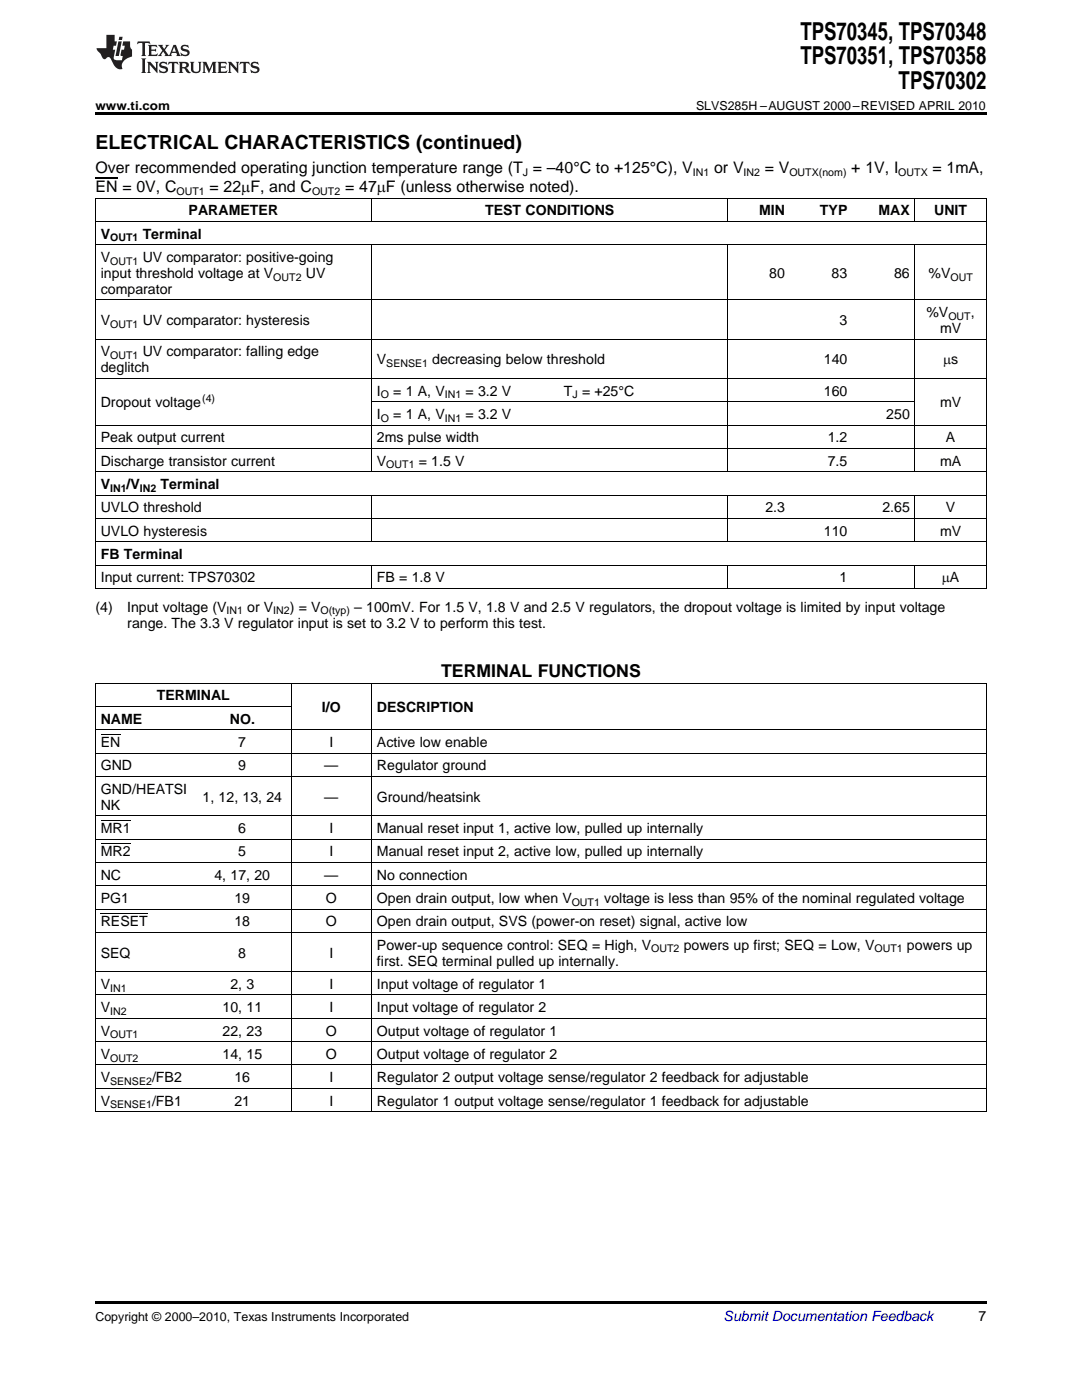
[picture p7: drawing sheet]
<svg xmlns="http://www.w3.org/2000/svg" width="216mm" height="279mm" viewBox="0 0 216 279" stroke-linecap="round" stroke-linejoin="round" font-family="sans-serif">
<defs><g id="words">
<g font-size="4.9">
<text x="159.7" y="7.9">TPS70345, TPS70348</text>
<text x="159.7" y="12.8">TPS70351, TPS70358</text>
<text x="179.3" y="17.8">TPS70302</text>
</g>
<text font-size="3.9" x="19" y="29.7">ELECTRICAL CHARACTERISTICS (continued)</text>
<text font-size="3.5" x="88" y="135.1">TERMINAL FUNCTIONS</text>
<g font-size="3.2">
<text x="19" y="34.4">Over recommended operating junction temperature range (T = –40°C to +125°C), V</text>
<text x="142.5" y="34.4">or V</text>
<text x="152.6" y="34.4">= V</text>
<text x="169.9" y="34.4">+ 1V, I</text>
<text x="186.1" y="34.4">= 1mA,</text>
<text x="19" y="38.3">EN = 0V, C</text>
<text x="41.8" y="38.3">= 22mF, and C</text>
<text x="68.9" y="38.3">= 47mF (unless otherwise noted).</text>
</g>
<g font-size="2.8">
<text x="20.1" y="47.6">V</text>
<text x="28.5" y="47.6">Terminal</text>
<text x="37.6" y="43">PARAMETER</text>
<text x="96.8" y="43">TEST CONDITIONS</text>
<text x="151.5" y="43">MIN</text>
<text x="163.6" y="43">TYP</text>
<text x="175.3" y="43">MAX</text>
<text x="186.4" y="43">UNIT</text>
<text x="20.1" y="52.3">V</text>
<text x="28.5" y="52.3">UV comparator: positive-going</text>
<text x="20.1" y="55.5">input threshold voltage at V</text>
<text x="20.1" y="58.6">comparator</text>
<text x="61" y="55.5">UV</text>
<text x="153.5" y="55.5">80</text>
<text x="165.9" y="55.5">83</text>
<text x="178.4" y="55.5">86</text>
<text x="185.3" y="55.5">%V</text>
<text x="20.1" y="64.9">V</text>
<text x="28.5" y="64.9">UV comparator: hysteresis</text>
<text x="167.5" y="64.9">3</text>
<text x="184.9" y="63.3">%V</text>
<text x="193.7" y="63.3">,</text>
<text x="20.1" y="71.1">V</text>
<text x="28.5" y="71.1">UV comparator: falling edge</text>
<text x="187.6" y="66.5">mV</text>
<text x="20.1" y="74.3">deglitch</text>
<text x="75.2" y="72.7">V</text>
<text x="86.3" y="72.7">decreasing below threshold</text>
<text x="164.4" y="72.7">140</text>
<text x="188.2" y="72.7">ms</text>
<text x="20.1" y="81.3">Dropout voltage</text>
<text x="75.2" y="79">I</text>
<text x="75.2" y="83.6">I</text>
<text x="78.5" y="79">= 1 A, V</text>
<text x="78.5" y="83.6">= 1 A, V</text>
<text x="92.9" y="79">= 3.2 V</text>
<text x="92.9" y="83.6">= 3.2 V</text>
<text x="112.5" y="79">T = +25°C</text>
<text x="164.4" y="79">160</text>
<text x="176.8" y="83.6">250</text>
<text x="187.6" y="81.3">mV</text>
<text x="20.1" y="88.3">Peak output current</text>
<text x="75.2" y="88.3">2ms pulse width</text>
<text x="165.2" y="88.3">1.2</text>
<text x="188.7" y="88.3">A</text>
<text x="20.1" y="92.9">Discharge transistor current</text>
<text x="75.2" y="92.9">V</text>
<text x="83.6" y="92.9">= 1.5 V</text>
<text x="165.2" y="92.9">7.5</text>
<text x="187.6" y="92.9">mA</text>
<text x="20.1" y="97.6">V</text>
<text x="25.3" y="97.6">/V</text>
<text x="32" y="97.6">Terminal</text>
<text x="20.1" y="102.2">UVLO threshold</text>
<text x="20.1" y="106.9">UVLO hysteresis</text>
<text x="152.7" y="102.2">2.3</text>
<text x="164.4" y="106.9">110</text>
<text x="176.1" y="102.2">2.65</text>
<text x="187.6" y="106.9">mV</text>
<text x="188.7" y="102.2">V</text>
<text x="20.1" y="111.5">FB Terminal</text>
<text x="20.1" y="116.2">Input current: TPS70302</text>
<text x="75.2" y="116.2">FB = 1.8 V</text>
<text x="167.5" y="116.2">1</text>
<text x="187.9" y="116.2">mA</text>
<text x="19" y="122.1">(4)</text>
<text x="25.4" y="122.1">Input voltage (V</text>
<text x="25.4" y="125.2">range. The 3.3 V regulator input is set to 3.2 V to perform this test.</text>
<text x="49.3" y="122.1">or V</text>
<text x="57.8" y="122.1">) = V</text>
<text x="70.7" y="122.1">– 100mV. For 1.5 V, 1.8 V and 2.5 V regulators, the dropout voltage is limited by input voltage</text>
<text x="31.3" y="139.8">TERMINAL</text>
<text x="64.2" y="142.1">I/O</text>
<text x="75.2" y="142.1">DESCRIPTION</text>
<text x="20.1" y="144.4">NAME</text>
<text x="20.1" y="149.1">EN</text>
<text x="45.9" y="144.4">NO.</text>
<text x="47.6" y="149.1">7</text>
<text x="65.7" y="149.1">I</text>
<text x="75.2" y="149.1">Active low enable</text>
<text x="20.1" y="153.7">GND</text>
<text x="47.6" y="153.7">9</text>
<text x="64.7" y="153.7">—</text>
<text x="75.2" y="153.7">Regulator ground</text>
<text x="20.1" y="158.4">GND/HEATSI</text>
<text x="20.1" y="161.6">NK</text>
<text x="40.4" y="160">1, 12, 13, 24</text>
<text x="64.7" y="160">—</text>
<text x="75.2" y="160">Ground/heatsink</text>
<text x="20.1" y="166.2">MR1</text>
<text x="47.6" y="166.2">6</text>
<text x="65.7" y="166.2">I</text>
<text x="75.2" y="166.2">Manual reset input 1, active low, pulled up internally</text>
<text x="20.1" y="170.9">MR2</text>
<text x="47.6" y="170.9">5</text>
<text x="65.7" y="170.9">I</text>
<text x="75.2" y="170.9">Manual reset input 2, active low, pulled up internally</text>
<text x="20.1" y="175.5">NC</text>
<text x="42.8" y="175.5">4, 17, 20</text>
<text x="64.7" y="175.5">—</text>
<text x="75.2" y="175.5">No connection</text>
<text x="20.1" y="180.2">PG1</text>
<text x="20.1" y="184.9">RESET</text>
<text x="46.8" y="180.2">19</text>
<text x="46.8" y="184.9">18</text>
<text x="65" y="180.2">O</text>
<text x="65" y="184.9">O</text>
<text x="75.2" y="180.2">Open drain output, low when V</text>
<text x="75.2" y="184.9">Open drain output, SVS (power-on reset) signal, active low</text>
<text x="120.6" y="180.2">voltage is less than 95% of the nominal regulated voltage</text>
<text x="20.1" y="191.1">SEQ</text>
<text x="47.6" y="191.1">8</text>
<text x="65.7" y="191.1">I</text>
<text x="75.2" y="189.5">Power-up sequence control: SEQ = High, V</text>
<text x="136.4" y="189.5">powers up first; SEQ = Low, V</text>
<text x="181" y="189.5">powers up</text>
<text x="20.1" y="197.3">V</text>
<text x="46" y="197.3">2, 3</text>
<text x="65.7" y="197.3">I</text>
<text x="75.2" y="192.7">first. SEQ terminal pulled up internally.</text>
<text x="75.2" y="197.3">Input voltage of regulator 1</text>
<text x="20.1" y="202">V</text>
<text x="44.4" y="202">10, 11</text>
<text x="65.7" y="202">I</text>
<text x="75.2" y="202">Input voltage of regulator 2</text>
<text x="20.1" y="206.7">V</text>
<text x="44.4" y="206.7">22, 23</text>
<text x="65" y="206.7">O</text>
<text x="75.2" y="206.7">Output voltage of regulator 1</text>
<text x="20.1" y="211.3">V</text>
<text x="20.1" y="216">V</text>
<text x="30.3" y="216">/FB2</text>
<text x="44.4" y="211.3">14, 15</text>
<text x="46.8" y="216">16</text>
<text x="65" y="211.3">O</text>
<text x="65.7" y="216">I</text>
<text x="75.2" y="211.3">Output voltage of regulator 2</text>
<text x="75.2" y="216">Regulator 2 output voltage sense/regulator 2 feedback for adjustable</text>
<text x="20.1" y="220.6">V</text>
<text x="30.3" y="220.6">/FB1</text>
<text x="46.8" y="220.6">21</text>
<text x="65.7" y="220.6">I</text>
<text x="75.2" y="220.6">Regulator 1 output voltage sense/regulator 1 feedback for adjustable</text>
<text x="195.3" y="263.6">7</text>
</g>
<text font-size="2.8" fill="#0000c8" x="144.4" y="263.6">Submit Documentation Feedback</text>
<g font-size="2.5">
<text x="19" y="21.9">www.ti.com</text>
<text x="138.9" y="21.9">SLVS285H –AUGUST 2000–REVISED APRIL 2010</text>
<text x="19" y="263.6">Copyright © 2000–2010, Texas Instruments Incorporated</text>
</g>
<g font-size="2.1">
<text x="104.3" y="35.1">J</text>
<text x="138.3" y="35.1">IN1</text>
<text x="148.4" y="35.1">IN2</text>
<text x="157.5" y="35.1">OUTX(nom)</text>
<text x="179.2" y="35.1">OUTX</text>
<text x="35.2" y="38.9">OUT1</text>
<text x="62.3" y="38.9">OUT2</text>
<text x="22" y="48.2">OUT1</text>
<text x="22" y="52.8">OUT1</text>
<text x="54.5" y="56">OUT2</text>
<text x="189.7" y="56">OUT</text>
<text x="22" y="65.4">OUT1</text>
<text x="189.2" y="63.9">OUT</text>
<text x="22" y="71.7">OUT1</text>
<text x="77.1" y="73.3">SENSE1</text>
<text x="40.3" y="80.2">(4)</text>
<text x="76" y="79.5">O</text>
<text x="88.8" y="79.5">IN1</text>
<text x="114.2" y="79.5">J</text>
<text x="76" y="84.2">O</text>
<text x="88.8" y="84.2">IN1</text>
<text x="77.1" y="93.5">OUT1</text>
<text x="22" y="98.1">IN1</text>
<text x="27.9" y="98.1">IN2</text>
<text x="45.2" y="122.6">IN1</text>
<text x="54.5" y="122.6">IN2</text>
<text x="64" y="122.6">O(typ)</text>
<text x="114.1" y="180.8">OUT1</text>
<text x="129.9" y="190.1">OUT2</text>
<text x="174.5" y="190.1">OUT1</text>
<text x="22" y="197.9">IN1</text>
<text x="22" y="202.6">IN2</text>
<text x="22" y="207.2">OUT1</text>
<text x="22" y="211.9">OUT2</text>
<text x="22" y="216.5">SENSE2</text>
<text x="22" y="221.2">SENSE1</text>
</g>
</g></defs>
<g fill="#231f20">
<path d="M27.5 8.3l-.1 .5 .4-.2h.6v.1v2.1l-.2 .4h1l-.3-.4v-2.1l.1-.1h.5l.5 .2-.2-.5zM29.5 9l.2 .3v1.5l-.2 .4h1.8l.2-.6a1.04 1.04 0 0 1-1.3 .2v-.7h.6l.3 .2v-.6l-.3 .2h-.6v-.6l.8-.1 .4 .3-.2-.5zM31.5 9l.9 1.1-.9 1.1h.8l-.2-.2 .5-.7 .4 .7-.2 .2h1.5l-.1-.2 .1-.4h.9l.1 .4-.2 .2h1l-.3-.3-.7-1.9h-.5l-.9 2-.8-1 .9-1h-.8l.1 .3-.3 .5-.4-.6 .2-.2zM34.7 9.3l.4 1h-.7zM36.3 9.1a.63 .63 0 0 0-.2 .7 .63 .63 0 0 0 .6 .4l.6 .2 .1 .2a.75 .75 0 0 1-.7 .4 .75 .75 0 0 1-.6-.5l.1 .7 .1-.1a1.11 1.11 0 0 0 1.5-.6 1.13 1.13 0 0 0-1.2-.8l-.1-.4a1.04 1.04 0 0 1 1.2 .2l-.2-.5-.1 .1-.5-.2zM28.2 11.7l.2 .3v2.2l-.2 .4h1l-.3-.4v-2.2l.3-.3zM29.3 12.3l.3 .4v1.5l-.3 .4h.8l-.2-.4v-1.3l1.5 1.7v-1.9l.2-.4h-.7l.2 .4v.9l-1.1-1.3zM32 12.5a.62 .62 0 0 0-.2 .7 .62 .62 0 0 0 .6 .4l.6 .1 .1 .3a.76 .76 0 0 1-.7 .3 .76 .76 0 0 1-.6-.4l.1 .7 .1-.1a1.11 1.11 0 0 0 1.5-.6 1.13 1.13 0 0 0-1.2-.8l-.1-.4a1.04 1.04 0 0 1 1.2 .2l-.2-.6-.1 .1-.5-.1zM33.7 12.3l-.2 .7a.61 .61 0 0 1 .8-.4v1.6l-.2 .4h.9l-.2-.4v-1.6a.63 .63 0 0 1 .8 .4l-.2-.7zM35.6 12.3l.3 .4v1.5l-.3 .4h1l-.2-.2v-.8l.5 .2a.76 .76 0 0 0 1.2 .7l-1-1a.58 .58 0 0 0 .6-.5 .58 .58 0 0 0-.5-.6zM36.4 12.7l.1-.1a.45 .45 0 0 1 .5 .1 .45 .45 0 0 1 .1 .5l-.7 .2zM37.9 12.3l.2 .2a2.17 2.17 0 0 0 .3 1.9 .99 .99 0 0 0 1.6-.6v-1.1l.2-.4h-.7l.2 .2a1.92 1.92 0 0 1-.2 1.8 .6 .6 0 0 1-.9-.5v-1.1l.2-.4zM40.4 12.3l.2 .4v1.5l-.2 .4h.7l-.2-.4v-1.4l.8 1.8 .8-1.8v1.4l-.2 .4h.9l-.2-.4v-1.5l.2-.4h-.8l-.6 1.5-.6-1.5zM43.4 12.3l.2 .4v1.5l-.2 .4h1.8l.2-.6a1.04 1.04 0 0 1-1.3 .2v-.7h.5l.4 .2v-.6l-.4 .2h-.5v-.7h.8l.3 .3-.1-.6zM45.5 12.3l.2 .4v1.5l-.2 .4h.7l-.2-.4v-1.3l1.5 1.7v-1.9l.2-.4h-.7l.2 .4v.9l-1.1-1.3zM47.9 12.3l-.1 .7a.61 .61 0 0 1 .8-.4v1.6l-.3 .4h1l-.3-.4 .1-1.6a.63 .63 0 0 1 .7 .4l-.1-.7zM50.2 12.5a.62 .62 0 0 0-.2 .7 .62 .62 0 0 0 .6 .4l.6 .1 .2 .3a.76 .76 0 0 1-.8 .3 .76 .76 0 0 1-.6-.4l.1 .7 .2-.1a1.11 1.11 0 0 0 1.5-.6 1.13 1.13 0 0 0-1.3-.8l-.1-.4a1.04 1.04 0 0 1 1.2 .2l-.1-.6-.2 .1-.5-.1z"/>
<path d="M21.2 7v2.6h-1.9l.1 .4 .7 .9a.91 .91 0 0 0 1 .9 .56 .56 0 0 1 .5-.4 .56 .56 0 0 1 .5 .3l.4 .8a1.53 1.53 0 0 0 1.9 1.2 1.54 1.54 0 0 1 1-2.1l.9-.3v-1.4a1.52 1.52 0 0 1-.3-1.6h-1.4l-.2 .8h.5l-.2 .8h-.4l-.2 1v.2l.4 .1-.2 .8a1.93 1.93 0 0 1-1.6-.2l.3-1.9h-.5l.2-.8h.4l.2-.8h-.4v-1.3zM23.6 8.3l-.6 2.9h.7l.6-2.9zM23.8 7.3l-.1 .7h.6l.2-.7z"/>
</g>
<path d="M19 22.5h177.8v.5h-177.8zM19 259.7h177.8v.5h-177.8z" fill="#000"/>
<g fill="none" stroke="#000" stroke-width=".2">
<path d="M19 39.5h177.8M19.1 39.6v77.9M74.1 39.6v4.6M145.2 39.6v4.6M182.5 39.6v4.6M196.8 39.6v77.9M19 59.8h177.8M19 48.8h177.8M19 44.2h177.8M74.1 48.9v45.3M145.2 48.9v45.3M182.5 48.9v45.3"/>
<path d="M19 75.5h177.8M19 67.7h177.8M19 98.8h177.8M19 94.1h177.8M19 89.5h177.8M19 84.8h177.8M74.1 98.8v9.4M74.2 80.2h108.4M145.2 98.8v9.4M182.5 98.8v9.4M19 117.4h177.8M19 112.8h177.8"/>
<path d="M19 108.1h177.8M19 103.5h177.8M74.1 112.8v4.7M145.2 112.8v4.7M182.5 112.8v4.7M19 136.3h177.8M19.1 136.4v85.5M58.1 136.4v85.5M74.1 136.4v85.5M196.8 136.4v85.5M19 155h177.8M19 150.3h177.8"/>
<path d="M19 145.6h177.8M19 141h39.1M20.1 146.6h3.9M19 176.8h177.8M19 172.1h177.8M19 167.4h177.8M19 162.8h177.8M20.1 168.4h5.9M20.1 163.7h5.9M19 198.6h177.8M19 193.9h177.8M19 186.1h177.8"/>
<path d="M19 181.4h177.8M20.1 182.4h9.4M19 217.2h177.8M19 212.5h177.8M19 207.9h177.8M19 203.2h177.8M19 221.8h177.8"/>
</g>
<path d="M19 35.5h4.5" fill="none" stroke="#000" stroke-width=".21"/>
<use href="#words"/>
</svg>
